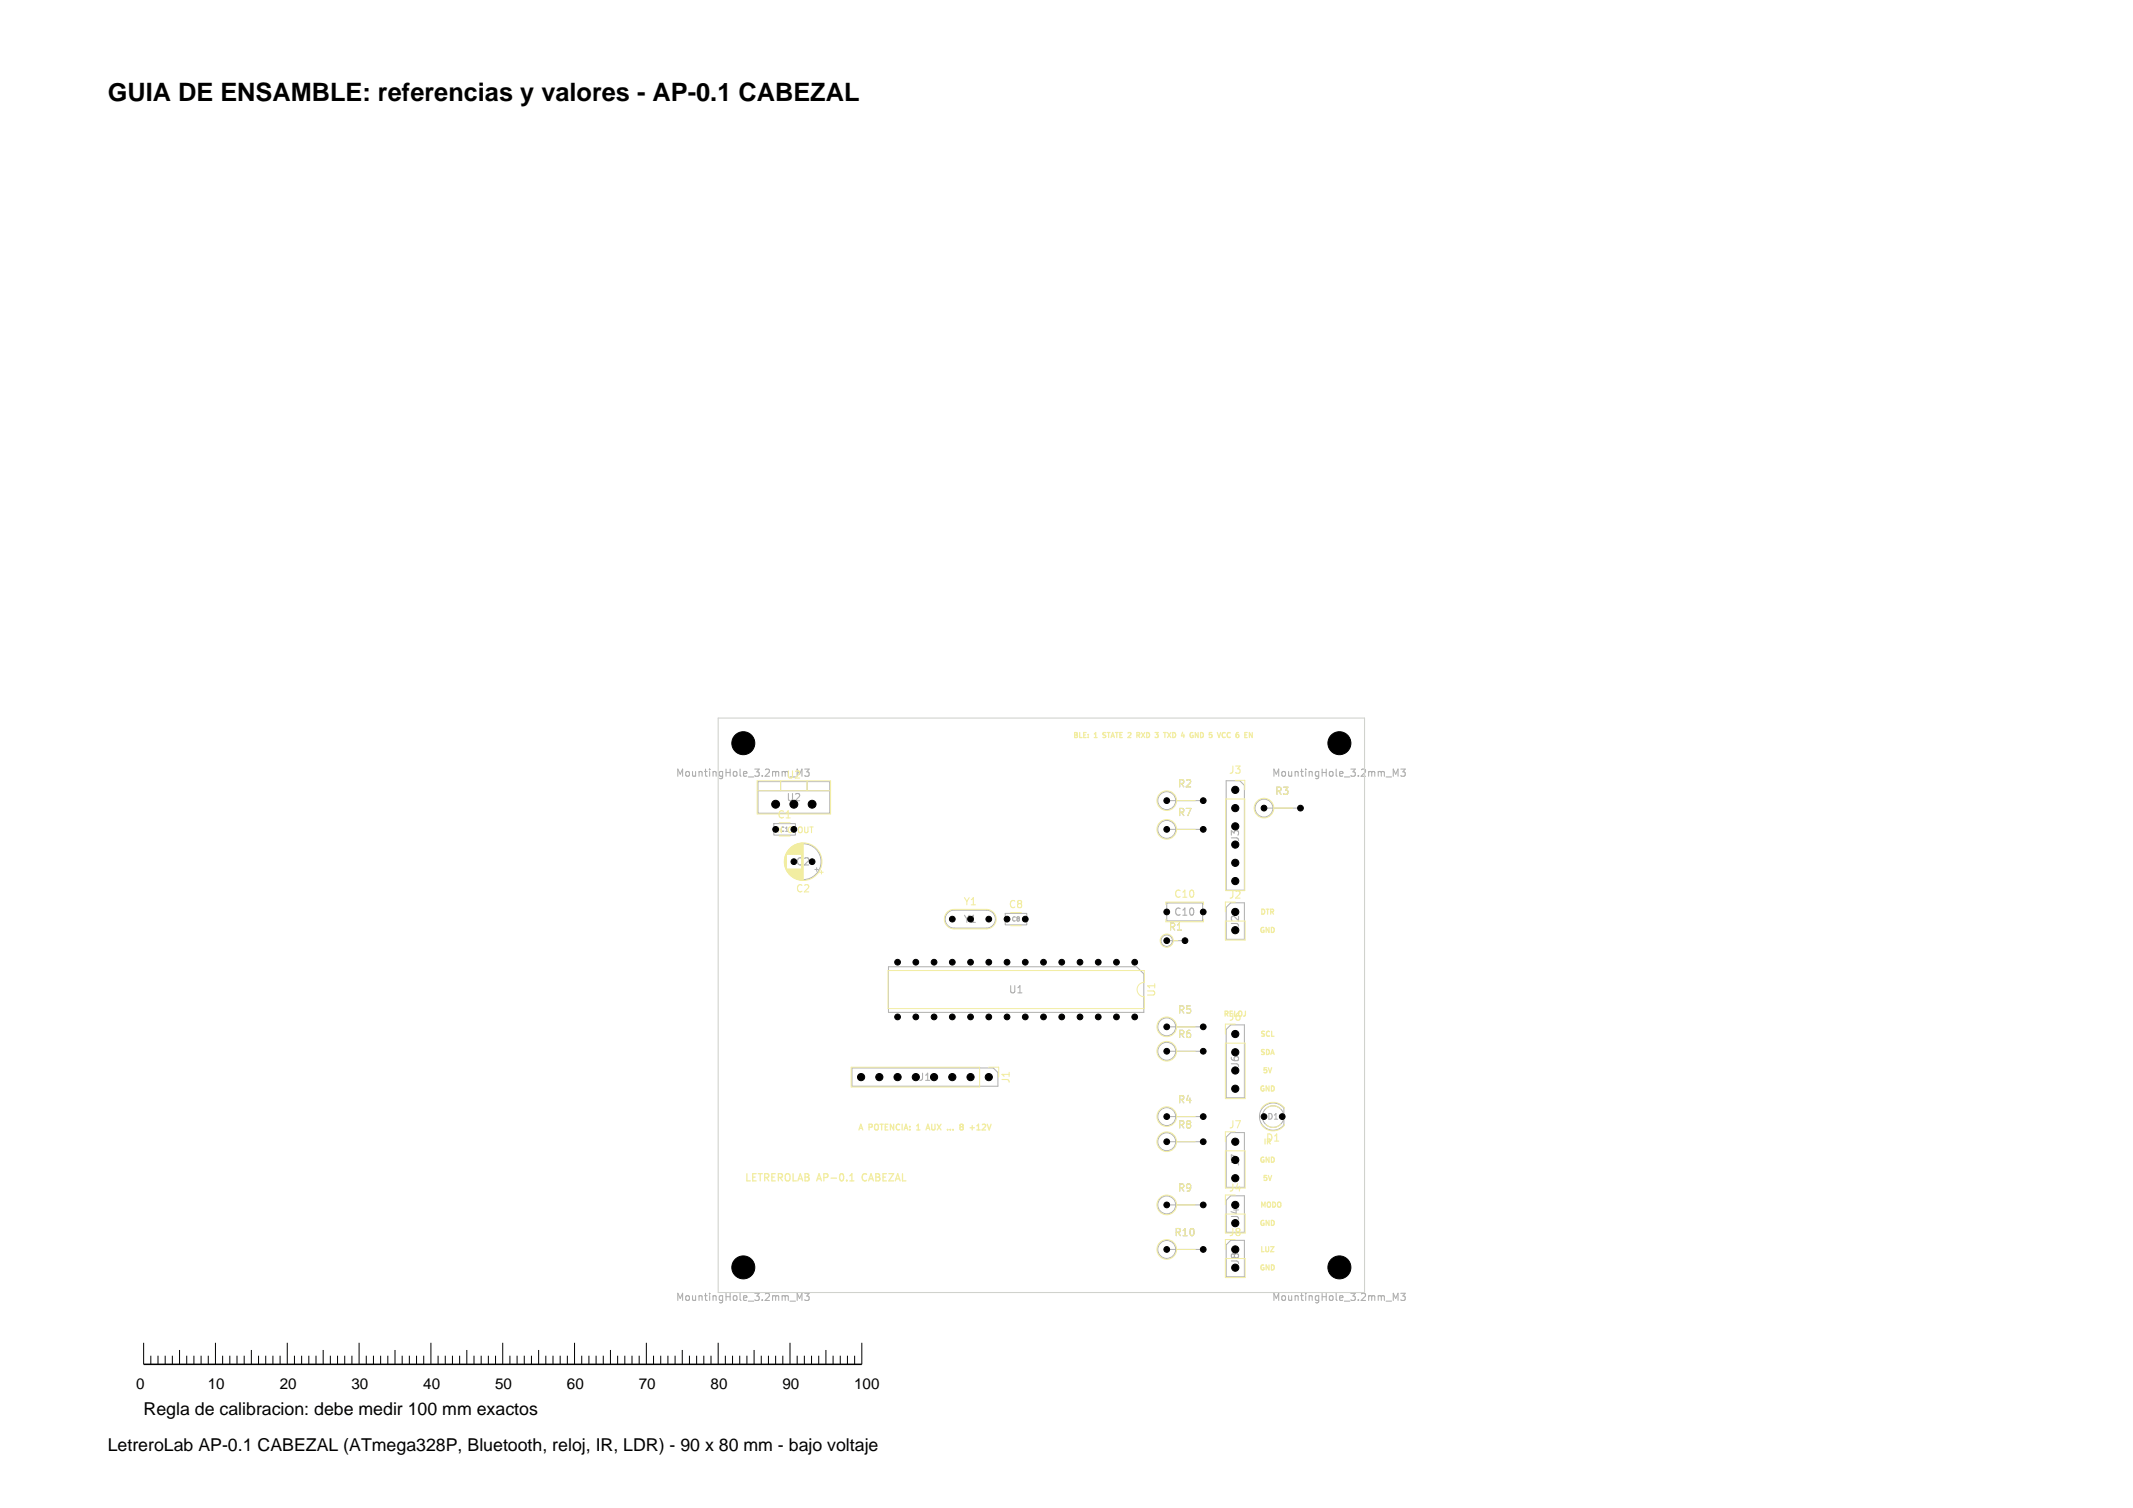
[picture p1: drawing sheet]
<svg xmlns="http://www.w3.org/2000/svg" width="297mm" height="210mm" viewBox="0 0 297 210" stroke-linecap="round" stroke-linejoin="round" font-family="sans-serif">
<defs><g id="words">
<text font-size="3.5" x="15" y="14">GUIA DE ENSAMBLE: referencias y valores - AP-0.1 CABEZAL</text>
<g font-size="2.5">
<text x="20" y="197">Regla de calibracion: debe medir 100 mm exactos</text>
<text x="15" y="202">LetreroLab AP-0.1 CABEZAL (ATmega328P, Bluetooth, reloj, IR, LDR) - 90 x 80 mm - bajo voltaje</text>
</g>
<g font-size="2.1">
<text x="18.9" y="193.5">0</text>
<text x="28.9" y="193.5">10</text>
<text x="38.9" y="193.5">20</text>
<text x="48.9" y="193.5">30</text>
<text x="58.9" y="193.5">40</text>
<text x="68.9" y="193.5">50</text>
<text x="78.9" y="193.5">60</text>
<text x="88.9" y="193.5">70</text>
<text x="98.9" y="193.5">80</text>
<text x="108.9" y="193.5">90</text>
<text x="118.9" y="193.5">100</text>
</g>
<g font-size="1.4" fill="#f2eda1">
<text x="171" y="108">J3</text>
<text x="109.4" y="108.6">U2</text>
<text x="163.9" y="113.9">R7</text>
<text x="163.9" y="109.9">R2</text>
<text x="177.4" y="110.9">R3</text>
<text x="108.1" y="114.2">C1</text>
<text x="110.7" y="124.5">C2</text>
<text x="163.4" y="125.2">C10</text>
<text x="171" y="125.3">J2</text>
<text x="134.1" y="126.3">Y1</text>
<text x="140.4" y="126.7">C8</text>
<text x="162.6" y="129.8">R1</text>
<text x="161.1" y="138.9" transform="rotate(-90 161.1 138.9)">U1</text>
<text x="163.9" y="141.4">R5</text>
<text x="171" y="142.3">J6</text>
<text x="163.9" y="144.8">R6</text>
<text x="140.8" y="151" transform="rotate(-90 140.8 151)">J1</text>
<text x="163.9" y="153.9">R4</text>
<text x="163.9" y="157.4">R8</text>
<text x="171" y="157.3">J7</text>
<text x="176.2" y="159.2">D1</text>
<text x="103.6" y="164.8">LETREROLAB</text>
<text x="113.8" y="164.8">AP-0.1</text>
<text x="120.4" y="164.8">CABEZAL</text>
<text x="163.9" y="166.2">R9</text>
<text x="171" y="166.1">J4</text>
<text x="163.4" y="172.4">R10</text>
<text x="171" y="172.3">J8</text>
</g>
<g font-size="1.4" fill="#afafaf">
<text x="94" y="108.4">MountingHole_3.2mm_M3</text>
<text x="109.4" y="111.8">U2</text>
<text x="177" y="108.4">MountingHole_3.2mm_M3</text>
<text x="172.7" y="117.3" transform="rotate(-90 172.7 117.3)">J3</text>
<text x="110.7" y="120.7">C2</text>
<text x="163.4" y="127.7">C10</text>
<text x="172.7" y="129.3" transform="rotate(-90 172.7 129.3)">J2</text>
<text x="140.4" y="138.5">U1</text>
<text x="172.7" y="148.8" transform="rotate(-90 172.7 148.8)">J6</text>
<text x="127.8" y="150.7">J1</text>
<text x="172.7" y="170.1" transform="rotate(-90 172.7 170.1)">J4</text>
<text x="172.7" y="176.3" transform="rotate(-90 172.7 176.3)">J8</text>
<text x="94" y="181.4">MountingHole_3.2mm_M3</text>
<text x="177" y="181.4">MountingHole_3.2mm_M3</text>
</g>
<g font-size="1.4">
<text x="134.1" y="128.7">Y1</text>
<text x="172.7" y="162.5" transform="rotate(-90 172.7 162.5)">J7</text>
</g>
<text font-size="1.1" x="107.6" y="116.2">IN</text>
<g font-size="1.1" fill="#f2eda1">
<text x="109.8" y="116.2">G</text>
<text x="111.5" y="116.2">OUT</text>
<text x="119.3" y="157.7">A</text>
<text x="121" y="157.7">POTENCIA:</text>
<text x="128.1" y="157.7">1</text>
<text x="129.8" y="157.7">AUX</text>
<text x="133.1" y="157.7">...</text>
<text x="135.2" y="157.7">8</text>
<text x="137" y="157.7">+12V</text>
</g>
<text font-size="1.1" fill="#afafaf" x="176.4" y="156.1">D1</text>
<g font-size="1" fill="#f2eda1">
<text x="149.3" y="103">BLE:</text>
<text x="152.4" y="103">1</text>
<text x="154" y="103">STATE</text>
<text x="157.9" y="103">2</text>
<text x="159.5" y="103">RXD</text>
<text x="162.5" y="103">3</text>
<text x="164.1" y="103">TXD</text>
<text x="166.9" y="103">4</text>
<text x="168.5" y="103">GND</text>
<text x="171.5" y="103">5</text>
<text x="173.1" y="103">VCC</text>
<text x="175.2" y="130.2">GND</text>
<text x="175.3" y="127.6">DTR</text>
<text x="170.2" y="141.8">RELOJ</text>
<text x="175.3" y="147.2">SDA</text>
<text x="175.3" y="144.6">SCL</text>
<text x="175.7" y="149.7">5V</text>
<text x="175.2" y="152.2">GND</text>
<text x="175.8" y="159.6">IR</text>
<text x="175.2" y="162.2">GND</text>
<text x="175.7" y="164.7">5V</text>
<text x="175.2" y="171">GND</text>
<text x="175.3" y="168.4">MODO</text>
<text x="175.2" y="177.2">GND</text>
<text x="175.3" y="174.6">LUZ</text>
</g>
<text font-size=".8" fill="#f2eda1" x="108.6" y="115.9">C1</text>
<text font-size=".8" fill="#afafaf" x="140.8" y="128.4">C8</text>
</g></defs>
<g fill="none" stroke="#afafaf" stroke-width=".15">
<path d="M102.7 103v1M102.7 103.4h.6M103.3 103v1M103.7 104h.6M103.7 103.2l.3-.2v1M111 108.1v-1l.3 .7 .4-.7v1M112 107.1h.7l-.4 .4 .3 .1v.4l-.1 .1-.5-.1M185.7 103.4h.6M185.7 103v1M186.3 103v1M186.7 103.1l.4-.1 .2 .2-.6 .8h.6M194 108.1v-1l.3 .7 .4-.7v1"/>
<path d="M195 107.1h.7l-.4 .4 .3 .1v.4l-.1 .1-.5-.1M102.7 176v1M102.7 176.4h.6M103.3 176v1M103.7 176h.6l-.3 .3 .3 .1v.5l-.2 .1-.4-.1M185.7 176.4h.6M185.7 176v1M186.3 176v1M187 175.9l-.3 .7h.7M187.2 176.3v.7M111 181.1v-1l.3 .7 .4-.7v1M112 180.1h.7l-.4 .4 .3 .1v.4l-.1 .1-.5-.1"/>
<path d="M194 181.1v-1l.3 .7 .4-.7v1M195 180.1h.7l-.4 .4 .3 .1v.4l-.1 .1-.5-.1"/>
</g>
<g fill="none" stroke="#afafaf" stroke-width=".14">
<path d="M105.5 108.9h10v4.4h-10zM105.5 110.1h10M107.8 114.7h3v1.6h-3zM108.7 108.9v1.2M112.4 108.9v1.2M162.5 115.5h5M162.5 111.5h5M170.7 108.7h1.9l.7 .7v14.6h-2.6zM176 112.5h5.1M113.5 121.1h.5M113.7 120.8v.5M123.7 134.6h34.6l1 1v5.4h-35.6z"/>
<path d="M132 127.1l.3-.2 .4-.1h4.6a1.25 1.25 0 0 1 1.3 1.2 1.25 1.25 0 0 1-1.2 1.3l-4.6-.1a1.25 1.25 0 0 1-1.1-.7 1.25 1.25 0 0 1 .3-1.4zM140 127.2h3v1.6h-3zM162.5 125.8h5v2.5h-5zM162.5 131h2.5M171.4 125.7h1.9v5.1h-2.6v-4.4zM118.6 148.7h19.7l.6 .7v1.9h-20.3zM162.5 143h5M162.5 159h5M162.5 155.5h5M162.5 146.4h5M171.4 142.7h1.9v10.2h-2.6v-9.5zM171.4 157.7h1.9v7.7h-2.6v-7z"/>
<path d="M176 154.1a1.9 1.9 0 0 1 2.8 .2v2.4a1.9 1.9 0 0 1-2.8 .2 1.9 1.9 0 0 1 0-2.8zM162.5 167.8h5M162.5 174h5M171.4 166.5h1.9v5.1h-2.6v-4.4zM171.4 172.7h1.9v5.1h-2.6v-4.4z"/>
<circle cx="111.8" cy="120" r="2.5"/>
<circle cx="162.5" cy="111.5" r="1.25"/>
<circle cx="162.5" cy="115.5" r="1.25"/>
<circle cx="176" cy="112.5" r="1.25"/>
<circle cx="162.5" cy="131" r=".8"/>
<circle cx="162.5" cy="146.4" r="1.25"/>
<circle cx="162.5" cy="143" r="1.25"/>
<circle cx="162.5" cy="159" r="1.25"/>
<circle cx="162.5" cy="155.5" r="1.25"/>
<circle cx="177.3" cy="155.5" r="1.5"/>
<circle cx="162.5" cy="167.8" r="1.25"/>
<circle cx="162.5" cy="174" r="1.25"/>
</g>
<path d="M153.6 102.7h.2M153.9 102l-.3 .1v.2l.2 .1M157.4 102v.3l-.4 .4h.5M158.9 102l.5 .7M159.4 102l-.5 .7M162 102h.4M163.3 102a.35 .35 0 0 1 .4 .4 .35 .35 0 0 1-.4 .3M166.4 102.7v-.7l.4 .7M170.9 102.5l.1 .2h.3M171.3 102h-.3l-.1 .2M172.2 102.3l.3 .1v.2l-.3 .1M172.3 102h.1" fill="none" stroke="#f2eda1" stroke-width=".17"/>
<g fill="none" stroke="#f2eda1" stroke-width=".18">
<path d="M127.6 157.4h.5M127.8 156.7l-.2 .1M128.9 157.4l.3-.8 .3 .8M129 157.1h.4M132.7 157.3v.1M133.8 156.9l-.1-.1 .1-.2 .3 .1-.1 .2M133.8 156.9l-.1 .3M133.8 156.9h.2M134 156.9l.1 .3M136 157.4h.5M136.2 156.7v-.1v.8M118.3 164.5h.6"/>
<path d="M118.3 163.7l.3-.2v1"/>
</g>
<g fill="none" stroke="#f2eda1" stroke-width=".14">
<path d="M105.4 108.7h10.2v4.7h-10.2zM105.4 110.1h10.2M108.5 116.4h1.5M108.7 108.7v1.4M109.2 119.7v.6M109.3 119.5v1M109.3 119.3v1.4M109.3 119.2v1.6M109.4 119.1v1.8M109.4 119v2M109.5 118.9v2.2M109.5 118.8v2.4"/>
<path d="M109.5 118.7v.3M109.6 118.7v.3M109.6 118.6v.4M109.7 118.6v.4M109.7 118.5v.5M109.7 118.4v.6M109.8 118.4v.6M109.8 118.3v.7M109.9 118.3v.7M110 118.2v.8M110 118.1v.9M110.1 118.1v.9"/>
<path d="M110.1 118v1M110.2 118v1M110.3 117.9v1.1M110.4 117.9v1.1M110.4 117.8v1.2M110.5 117.8v1.2M110.6 117.7v1.3M110.7 117.7v1.3M110.8 117.7v1.3M110.8 117.6v1.4M110.9 117.6v1.4M111 117.6v1.4"/>
<path d="M111 117.5v1.5M111.1 117.5v1.5M111.2 117.5v1.5M111.3 117.5v1.5M111.4 117.5v1.5M111.5 117.4v1.6M111.6 117.4v1.6M111.6 117.4v5.2M111.7 117.4v5.2M111.8 117.4v5.2M112.4 108.7v1.4M163.8 115.5h2.6"/>
<path d="M163.8 111.5h2.6M170.7 111.3h2.6v12.7h-2.6zM172 108.7h1.3v1.3M177.4 112.5h2.6M109.5 121v.3M109.6 121v.3M109.6 121v.4M109.7 121v.4M109.7 121v.5M109.7 121v.6M109.8 121v.6M109.8 121v.7"/>
<path d="M109.9 121v.7M110 121v.8M110 121v.9M110.1 121v.9M110.1 121v1M110.2 121v1M110.3 121v1.1M110.4 121v1.1M110.4 121v1.2M110.5 121v1.2M110.6 121v1.3M110.7 121v1.3"/>
<path d="M110.8 121v1.3M110.8 121v1.4M110.9 121v1.4M111 121v1.4M111 121v1.5M111.1 121v1.5M111.2 121v1.5M111.3 121v1.5M111.4 121v1.5M111.5 121v1.6M111.6 121v1.6M114.1 121.5h.5"/>
<path d="M114.4 121.2v.5M123.6 135.2h35.7v1.6a1 1 0 0 0-1 1 1 1 0 0 0 1 1v1.7h-35.7zM131.9 127l.4-.2 .4-.2h4.6a1.36 1.36 0 0 1 1.4 1.4 1.36 1.36 0 0 1-1.3 1.4h-4.6a1.36 1.36 0 0 1-1.2-.9 1.36 1.36 0 0 1 .3-1.5zM140.7 128.9h1.5M162.3 126v-.4h5.3v.4M162.3 128v.4h5.3v-.4M163.4 131h.6M170.6 125.6v1.4M170.6 128.3h2.8v2.6h-2.8zM118.5 148.6h17.9v2.8h-17.9zM137.7 148.6h1.4v1.4M163.8 143h2.6"/>
<path d="M163.8 159h2.6M163.8 155.5h2.6M163.8 146.4h2.6M170.6 142.6v1.4M170.6 145.3h2.8v7.7h-2.8zM170.6 157.6v1.4M176.2 154.4a1.5 1.5 0 0 1 2.1 0M176.2 156.6a1.5 1.5 0 0 0 2.1 0M178.8 154.4a1.45 1.45 0 0 0-1.1-.8 1.99 1.99 0 0 0-2.1 .8M178.8 156.6a1.41 1.41 0 0 1-1.1 .8 1.99 1.99 0 0 1-2.1-.8M163.8 167.8h2.6M163.8 174h2.6"/>
<path d="M170.6 160.3h2.8v5.2h-2.8zM170.6 166.4v1.4M170.6 169.1h2.8v2.6h-2.8zM170.6 172.6v1.4M170.6 175.3h2.8v2.6h-2.8z"/>
<circle cx="111.8" cy="120" r="2.62"/>
<circle cx="162.5" cy="115.5" r="1.37"/>
<circle cx="162.5" cy="111.5" r="1.37"/>
<circle cx="176" cy="112.5" r="1.37"/>
<circle cx="162.5" cy="131" r=".92"/>
<circle cx="162.5" cy="159" r="1.37"/>
<circle cx="162.5" cy="155.5" r="1.37"/>
<circle cx="162.5" cy="143" r="1.37"/>
<circle cx="162.5" cy="146.4" r="1.37"/>
<circle cx="162.5" cy="174" r="1.37"/>
<circle cx="162.5" cy="167.8" r="1.37"/>
</g>
<path d="M100 100h90v80h-90z" fill="none" stroke="#d0d2cd" stroke-width=".15"/>
<g fill="#000" stroke="#000" stroke-width=".14">
<circle cx="103.5" cy="103.5" r="1.6"/>
<circle cx="108" cy="112" r=".55"/>
<circle cx="110.5" cy="112" r=".55"/>
<circle cx="110.5" cy="115.5" r=".4"/>
<circle cx="113.1" cy="112" r=".55"/>
<circle cx="162.5" cy="115.5" r=".4"/>
<circle cx="162.5" cy="111.5" r=".4"/>
<circle cx="167.5" cy="115.5" r=".4"/>
<circle cx="167.5" cy="111.5" r=".4"/>
<circle cx="172" cy="117.6" r=".5"/>
<circle cx="172" cy="110" r=".5"/>
<circle cx="172" cy="112.5" r=".5"/>
<circle cx="172" cy="115.1" r=".5"/>
<circle cx="176" cy="112.5" r=".4"/>
<circle cx="181.1" cy="112.5" r=".4"/>
<circle cx="186.5" cy="103.5" r="1.6"/>
<circle cx="110.5" cy="120" r=".4"/>
<circle cx="113.1" cy="120" r=".4"/>
<circle cx="125" cy="134" r=".4"/>
<circle cx="127.5" cy="134" r=".4"/>
<circle cx="130.1" cy="134" r=".4"/>
<circle cx="132.6" cy="128" r=".4"/>
<circle cx="132.6" cy="134" r=".4"/>
<circle cx="135.1" cy="134" r=".4"/>
<circle cx="137.7" cy="128" r=".4"/>
<circle cx="137.7" cy="134" r=".4"/>
<circle cx="140.2" cy="128" r=".4"/>
<circle cx="140.2" cy="134" r=".4"/>
<circle cx="142.8" cy="128" r=".4"/>
<circle cx="142.8" cy="134" r=".4"/>
<circle cx="145.3" cy="134" r=".4"/>
<circle cx="147.8" cy="134" r=".4"/>
<circle cx="150.4" cy="134" r=".4"/>
<circle cx="152.9" cy="134" r=".4"/>
<circle cx="155.5" cy="134" r=".4"/>
<circle cx="158" cy="134" r=".4"/>
<circle cx="162.5" cy="131" r=".4"/>
<circle cx="162.5" cy="127" r=".4"/>
<circle cx="165" cy="131" r=".4"/>
<circle cx="167.5" cy="127" r=".4"/>
<circle cx="172" cy="122.7" r=".5"/>
<circle cx="172" cy="120.2" r=".5"/>
<circle cx="172" cy="127" r=".5"/>
<circle cx="172" cy="129.5" r=".5"/>
<circle cx="119.9" cy="150" r=".5"/>
<circle cx="122.4" cy="150" r=".5"/>
<circle cx="125" cy="141.6" r=".4"/>
<circle cx="125" cy="150" r=".5"/>
<circle cx="127.5" cy="141.6" r=".4"/>
<circle cx="127.5" cy="150" r=".5"/>
<circle cx="130.1" cy="141.6" r=".4"/>
<circle cx="130.1" cy="150" r=".5"/>
<circle cx="132.6" cy="141.6" r=".4"/>
<circle cx="132.6" cy="150" r=".5"/>
<circle cx="135.1" cy="141.6" r=".4"/>
<circle cx="135.1" cy="150" r=".5"/>
<circle cx="137.7" cy="141.6" r=".4"/>
<circle cx="137.7" cy="150" r=".5"/>
<circle cx="140.2" cy="141.6" r=".4"/>
<circle cx="142.8" cy="141.6" r=".4"/>
<circle cx="145.3" cy="141.6" r=".4"/>
<circle cx="147.8" cy="141.6" r=".4"/>
<circle cx="150.4" cy="141.6" r=".4"/>
<circle cx="152.9" cy="141.6" r=".4"/>
<circle cx="155.5" cy="141.6" r=".4"/>
<circle cx="158" cy="141.6" r=".4"/>
<circle cx="162.5" cy="146.4" r=".4"/>
<circle cx="162.5" cy="143" r=".4"/>
<circle cx="162.5" cy="159" r=".4"/>
<circle cx="162.5" cy="155.5" r=".4"/>
<circle cx="167.5" cy="143" r=".4"/>
<circle cx="167.5" cy="146.4" r=".4"/>
<circle cx="167.5" cy="159" r=".4"/>
<circle cx="167.5" cy="155.5" r=".4"/>
<circle cx="172" cy="146.5" r=".5"/>
<circle cx="172" cy="144" r=".5"/>
<circle cx="172" cy="159" r=".5"/>
<circle cx="172" cy="149.1" r=".5"/>
<circle cx="172" cy="151.6" r=".5"/>
<circle cx="176" cy="155.5" r=".4"/>
<circle cx="178.5" cy="155.5" r=".4"/>
<circle cx="103.5" cy="176.5" r="1.6"/>
<circle cx="162.5" cy="174" r=".4"/>
<circle cx="162.5" cy="167.8" r=".4"/>
<circle cx="167.5" cy="174" r=".4"/>
<circle cx="167.5" cy="167.8" r=".4"/>
<circle cx="172" cy="170.3" r=".5"/>
<circle cx="172" cy="164.1" r=".5"/>
<circle cx="172" cy="167.8" r=".5"/>
<circle cx="172" cy="176.5" r=".5"/>
<circle cx="172" cy="174" r=".5"/>
<circle cx="186.5" cy="176.5" r="1.6"/>
</g>
<path d="M20 190h100" fill="none" stroke="#000" stroke-width=".21"/>
<g fill="none" stroke="#000" stroke-width=".14">
<path d="M20 187v3M21 188.8v1.2M22 188.8v1.2M23 188.8v1.2M24 188.8v1.2M25 188v2M26 188.8v1.2M27 188.8v1.2M28 188.8v1.2M29 188.8v1.2M30 187v3M31 188.8v1.2"/>
<path d="M32 188.8v1.2M33 188.8v1.2M34 188.8v1.2M35 188v2M36 188.8v1.2M37 188.8v1.2M38 188.8v1.2M39 188.8v1.2M40 187v3M41 188.8v1.2M42 188.8v1.2M43 188.8v1.2"/>
<path d="M44 188.8v1.2M45 188v2M46 188.8v1.2M47 188.8v1.2M48 188.8v1.2M49 188.8v1.2M50 187v3M51 188.8v1.2M52 188.8v1.2M53 188.8v1.2M54 188.8v1.2M55 188v2"/>
<path d="M56 188.8v1.2M57 188.8v1.2M58 188.8v1.2M59 188.8v1.2M60 187v3M61 188.8v1.2M62 188.8v1.2M63 188.8v1.2M64 188.8v1.2M65 188v2M66 188.8v1.2M67 188.8v1.2"/>
<path d="M68 188.8v1.2M69 188.8v1.2M70 187v3M71 188.8v1.2M72 188.8v1.2M73 188.8v1.2M74 188.8v1.2M75 188v2M76 188.8v1.2M77 188.8v1.2M78 188.8v1.2M79 188.8v1.2"/>
<path d="M80 187v3M81 188.8v1.2M82 188.8v1.2M83 188.8v1.2M84 188.8v1.2M85 188v2M86 188.8v1.2M87 188.8v1.2M88 188.8v1.2M89 188.8v1.2M90 187v3M91 188.8v1.2"/>
<path d="M92 188.8v1.2M93 188.8v1.2M94 188.8v1.2M95 188v2M96 188.8v1.2M97 188.8v1.2M98 188.8v1.2M99 188.8v1.2M100 187v3M101 188.8v1.2M102 188.8v1.2M103 188.8v1.2"/>
<path d="M104 188.8v1.2M105 188v2M106 188.8v1.2M107 188.8v1.2M108 188.8v1.2M109 188.8v1.2M110 187v3M111 188.8v1.2M112 188.8v1.2M113 188.8v1.2M114 188.8v1.2M115 188v2"/>
<path d="M116 188.8v1.2M117 188.8v1.2M118 188.8v1.2M119 188.8v1.2M120 187v3"/>
</g>
<use href="#words"/>
</svg>
